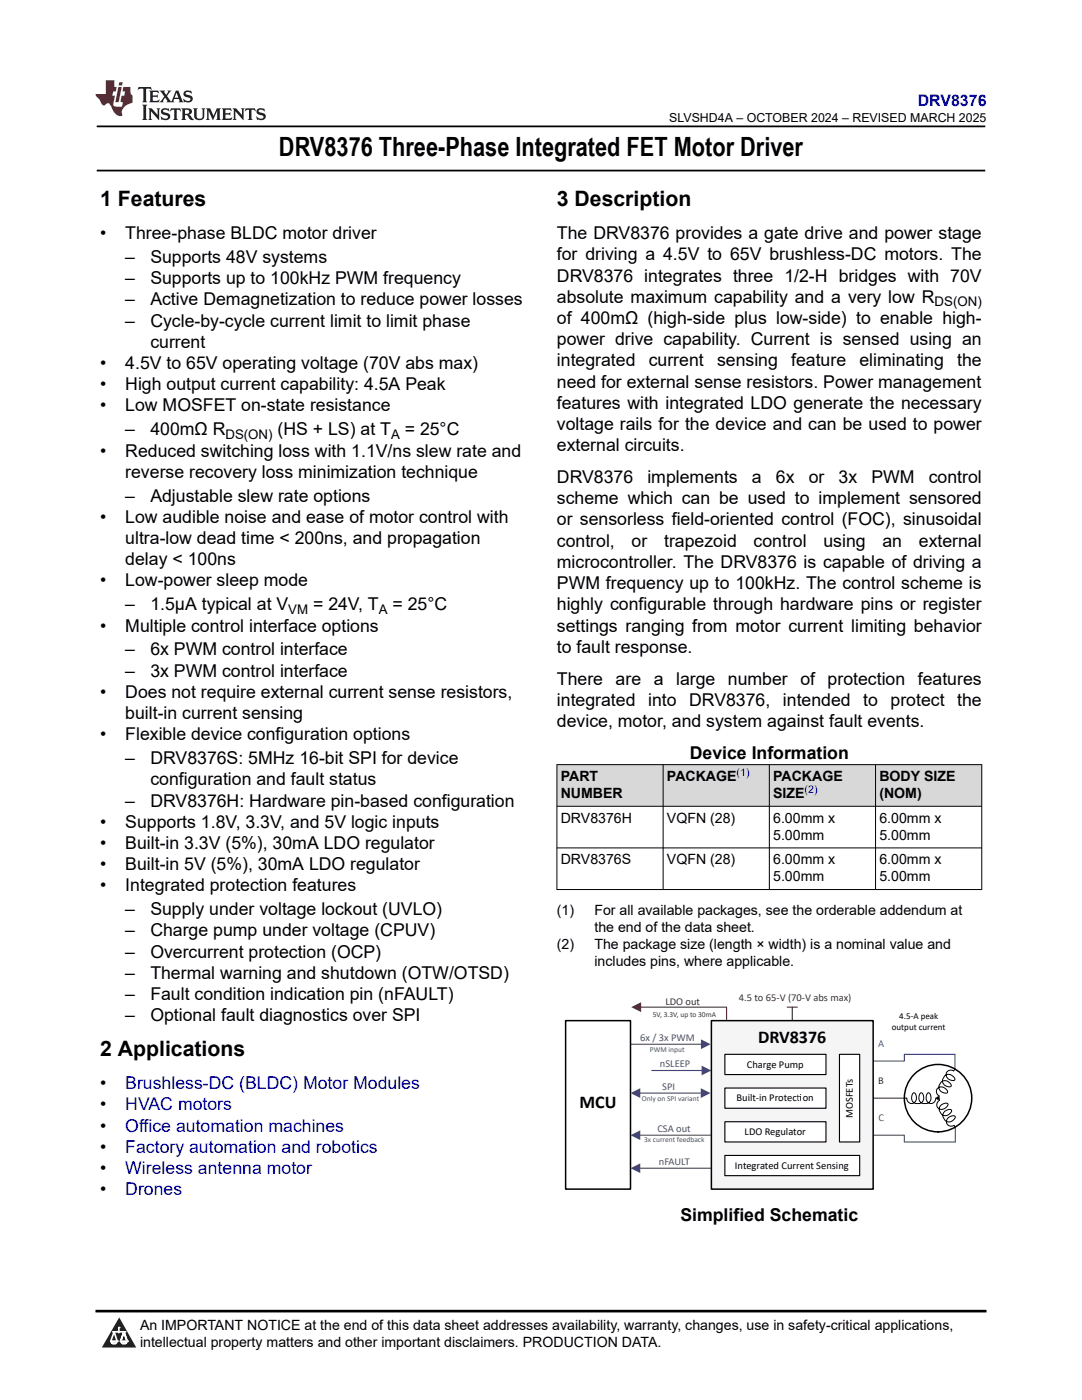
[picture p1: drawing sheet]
<svg xmlns="http://www.w3.org/2000/svg" width="216mm" height="279mm" viewBox="0 0 216 279" stroke-linecap="round" stroke-linejoin="round" font-family="sans-serif">
<defs><g id="words">
<text font-size="5.3" x="55.7" y="31.2">DRV8376 Three-Phase Integrated FET Motor Driver</text>
<g font-size="4.2">
<text x="20" y="41.2">1 Features</text>
<text x="111.1" y="41.2">3 Description</text>
<text x="20" y="210.8">2 Applications</text>
</g>
<g font-size="3.6">
<text x="151.3" y="208.1">DRV8376</text>
<text x="115.6" y="221">MCU</text>
</g>
<g font-size="3.5">
<text x="20" y="47.7">•</text>
<text x="25" y="47.7">Three-phase BLDC motor driver</text>
<text x="111.1" y="47.7">The DRV8376 provides a gate drive and power stage</text>
<text x="25" y="52.5">–</text>
<text x="30" y="52.5">Supports 48V systems</text>
<text x="111.1" y="52">for driving a 4.5V to 65V brushless-DC motors. The</text>
<text x="25" y="56.7">–</text>
<text x="30" y="56.7">Supports up to 100kHz PWM frequency</text>
<text x="111.1" y="56.2">DRV8376 integrates three 1/2-H bridges with 70V</text>
<text x="25" y="61">–</text>
<text x="25" y="65.2">–</text>
<text x="30" y="61">Active Demagnetization to reduce power losses</text>
<text x="30" y="65.2">Cycle-by-cycle current limit to limit phase</text>
<text x="111.1" y="60.4">absolute maximum capability and a very low R</text>
<text x="111.1" y="64.7">of 400mΩ (high-side plus low-side) to enable high-</text>
<text x="30" y="69.4">current</text>
<text x="111.1" y="68.9">power drive capability. Current is sensed using an</text>
<text x="20" y="73.7">•</text>
<text x="20" y="77.9">•</text>
<text x="25" y="73.7">4.5V to 65V operating voltage (70V abs max)</text>
<text x="25" y="77.9">High output current capability: 4.5A Peak</text>
<text x="111.1" y="73.1">integrated</text>
<text x="111.1" y="77.4">need for external sense resistors. Power management</text>
<text x="129.5" y="73.1">current</text>
<text x="143.1" y="73.1">sensing</text>
<text x="157.9" y="73.1">feature</text>
<text x="171.5" y="73.1">eliminating</text>
<text x="191" y="73.1">the</text>
<text x="20" y="82.1">•</text>
<text x="25" y="82.1">Low MOSFET on-state resistance</text>
<text x="111.1" y="81.6">features with integrated LDO generate the necessary</text>
<text x="25" y="86.9">–</text>
<text x="30" y="86.9">400mΩ R</text>
<text x="55.4" y="86.9">(HS + LS) at T</text>
<text x="80.8" y="86.9">= 25°C</text>
<text x="111.1" y="85.8">voltage rails for the device and can be used to power</text>
<text x="20" y="91.1">•</text>
<text x="25" y="91.1">Reduced switching loss with 1.1V/ns slew rate and</text>
<text x="25" y="95.3">reverse recovery loss minimization technique</text>
<text x="111.1" y="90.1">external circuits.</text>
<text x="25" y="100.1">–</text>
<text x="30" y="100.1">Adjustable slew rate options</text>
<text x="111.1" y="96.4">DRV8376</text>
<text x="111.1" y="100.6">scheme which can be used to implement sensored</text>
<text x="129.2" y="96.4">implements</text>
<text x="150" y="96.4">a</text>
<text x="154.8" y="96.4">6x</text>
<text x="161.4" y="96.4">or</text>
<text x="167.3" y="96.4">3x</text>
<text x="173.9" y="96.4">PWM</text>
<text x="185.3" y="96.4">control</text>
<text x="20" y="104.3">•</text>
<text x="25" y="104.3">Low audible noise and ease of motor control with</text>
<text x="111.1" y="104.9">or sensorless field-oriented control (FOC), sinusoidal</text>
<text x="25" y="108.6">ultra-low dead time &lt; 200ns, and propagation</text>
<text x="25" y="112.8">delay &lt; 100ns</text>
<text x="111.1" y="113.3">microcontroller. The DRV8376 is capable of driving a</text>
<text x="111.1" y="109.1">control,</text>
<text x="126" y="109.1">or</text>
<text x="132.5" y="109.1">trapezoid</text>
<text x="150.4" y="109.1">control</text>
<text x="164.3" y="109.1">using</text>
<text x="176.1" y="109.1">an</text>
<text x="183.3" y="109.1">external</text>
<text x="20" y="117">•</text>
<text x="25" y="117">Low-power sleep mode</text>
<text x="111.1" y="117.6">PWM frequency up to 100kHz. The control scheme is</text>
<text x="25" y="121.8">–</text>
<text x="30" y="121.8">1.5µA typical at V</text>
<text x="62.5" y="121.8">= 24V, T</text>
<text x="78.3" y="121.8">= 25°C</text>
<text x="111.1" y="121.8">highly configurable through hardware pins or register</text>
<text x="20" y="126">•</text>
<text x="25" y="126">Multiple control interface options</text>
<text x="25" y="130.8">–</text>
<text x="30" y="130.8">6x PWM control interface</text>
<text x="111.1" y="126">settings ranging from motor current limiting behavior</text>
<text x="111.1" y="130.3">to fault response.</text>
<text x="25" y="135">–</text>
<text x="30" y="135">3x PWM control interface</text>
<text x="111.1" y="136.6">There</text>
<text x="122.8" y="136.6">are</text>
<text x="130.4" y="136.6">a</text>
<text x="134.9" y="136.6">large</text>
<text x="145.2" y="136.6">number of protection</text>
<text x="183.1" y="136.6">features</text>
<text x="20" y="139.3">•</text>
<text x="25" y="139.3">Does not require external current sense resistors,</text>
<text x="25" y="143.5">built-in current sensing</text>
<text x="111.1" y="140.9">integrated</text>
<text x="129.3" y="140.9">into</text>
<text x="137.5" y="140.9">DRV8376,</text>
<text x="156.2" y="140.9">intended</text>
<text x="172.3" y="140.9">to</text>
<text x="177.7" y="140.9">protect</text>
<text x="191" y="140.9">the</text>
<text x="20" y="147.7">•</text>
<text x="25" y="147.7">Flexible device configuration options</text>
<text x="111.1" y="145.1">device, motor, and system against fault events.</text>
<text x="25" y="152.5">–</text>
<text x="30" y="152.5">DRV8376S: 5MHz 16-bit SPI for device</text>
<text x="137.6" y="151.4">Device Information</text>
<text x="25" y="161">–</text>
<text x="30" y="156.7">configuration and fault status</text>
<text x="30" y="161">DRV8376H: Hardware pin-based configuration</text>
<text x="20" y="165.2">•</text>
<text x="25" y="165.2">Supports 1.8V, 3.3V, and 5V logic inputs</text>
<text x="20" y="169.4">•</text>
<text x="20" y="173.7">•</text>
<text x="25" y="169.4">Built-in 3.3V (5%), 30mA LDO regulator</text>
<text x="25" y="173.7">Built-in 5V (5%), 30mA LDO regulator</text>
<text x="20" y="177.9">•</text>
<text x="25" y="177.9">Integrated protection features</text>
<text x="25" y="182.7">–</text>
<text x="30" y="182.7">Supply under voltage lockout (UVLO)</text>
<text x="25" y="186.9">–</text>
<text x="25" y="191.1">–</text>
<text x="30" y="186.9">Charge pump under voltage (CPUV)</text>
<text x="30" y="191.1">Overcurrent protection (OCP)</text>
<text x="25" y="195.4">–</text>
<text x="30" y="195.4">Thermal warning and shutdown (OTW/OTSD)</text>
<text x="25" y="203.8">–</text>
<text x="25" y="199.6">–</text>
<text x="30" y="203.8">Optional fault diagnostics over SPI</text>
<text x="30" y="199.6">Fault condition indication pin (nFAULT)</text>
<text x="20" y="217.4">•</text>
<text x="20" y="221.6">•</text>
<text x="20" y="225.8">•</text>
<text x="20" y="230.1">•</text>
<text x="20" y="234.3">•</text>
<text x="20" y="238.5">•</text>
<text x="135.8" y="243.8">Simplified Schematic</text>
</g>
<g font-size="3.5" fill="#00f">
<text x="25" y="217.4">Brushless-DC (BLDC) Motor Modules</text>
<text x="25" y="221.6">HVAC motors</text>
<text x="25" y="225.8">Office automation machines</text>
<text x="25" y="230.1">Factory automation and robotics</text>
<text x="25" y="234.3">Wireless antenna motor</text>
<text x="25" y="238.5">Drones</text>
</g>
<text font-size="3.2" fill="#00f" x="183.1" y="21.1">DRV8376</text>
<g font-size="2.8">
<text x="111.9" y="155.9">PART</text>
<text x="133.1" y="155.9">PACKAGE</text>
<text x="154.3" y="155.9">PACKAGE</text>
<text x="175.5" y="155.9">BODY SIZE</text>
<text x="111.9" y="159.3">NUMBER</text>
<text x="154.3" y="159.3">SIZE</text>
<text x="175.5" y="159.3">(NOM)</text>
<text x="111.9" y="164.2">DRV8376H</text>
<text x="133.1" y="164.2">VQFN (28)</text>
<text x="154.3" y="164.2">6.00mm x</text>
<text x="154.3" y="167.6">5.00mm</text>
<text x="175.5" y="164.2">6.00mm x</text>
<text x="175.5" y="167.6">5.00mm</text>
<text x="111.9" y="172.5">DRV8376S</text>
<text x="133.1" y="172.5">VQFN (28)</text>
<text x="154.3" y="172.5">6.00mm x</text>
<text x="175.5" y="172.5">6.00mm x</text>
<text x="154.3" y="175.9">5.00mm</text>
<text x="175.5" y="175.9">5.00mm</text>
<text x="111.1" y="182.7">(1)</text>
<text x="118.6" y="182.7">For all available packages, see the orderable addendum at</text>
<text x="111.1" y="189.5">(2)</text>
<text x="118.6" y="186.1">the end of the data sheet.</text>
<text x="118.6" y="189.5">The package size (length × width) is a nominal value and</text>
<text x="118.6" y="192.8">includes pins, where applicable.</text>
<text x="27.9" y="265.5">An IMPORTANT NOTICE at the end of this data sheet addresses availability, warranty, changes, use in safety-critical applications,</text>
<text x="27.9" y="268.9">intellectual property matters and other important disclaimers. PRODUCTION DATA.</text>
</g>
<g font-size="2.6">
<text x="186.5" y="61.1">DS(ON)</text>
<text x="45" y="87.6">DS(ON)</text>
<text x="78" y="87.6">A</text>
<text x="57.5" y="122.5">VM</text>
<text x="75.6" y="122.5">A</text>
</g>
<text font-size="2.5" x="133.5" y="24.3">SLVSHD4A – OCTOBER 2024 – REVISED MARCH 2025</text>
<g font-size="2.1" fill="#00f">
<text x="147" y="154.9">(1)</text>
<text x="160.6" y="158.3">(2)</text>
</g>
<g font-size="2.1" fill="#602520">
<text x="132.8" y="200.6">LDO out</text>
<text x="147.4" y="199.8">4.5 to 65-V (70-V abs max)</text>
</g>
<g font-size="2.1" fill="#38547a">
<text x="127.8" y="207.7">6x / 3x PWM</text>
<text x="131.7" y="212.9">nSLEEP</text>
<text x="132.1" y="217.4">SPI</text>
<text x="131.2" y="225.8">CSA out</text>
<text x="131.5" y="232.4">nFAULT</text>
</g>
<text font-size="2.1" fill="#006fc0" x="175.2" y="208.9">A</text>
<g font-size="2.1">
<text x="149" y="213.1">Charge Pump</text>
<text x="147" y="219.8">Built-in Protec on</text>
<text x="148.6" y="226.5">LDO Regulator</text>
<text x="170.2" y="223.1" transform="rotate(-90 170.2 223.1)">MOSFETs</text>
<text x="146.7" y="233.2">Integrated Current Sensing</text>
</g>
<text font-size="2.1" fill="#c00000" x="175.3" y="216.3">B</text>
<text font-size="2.1" fill="#00af4f" x="175.3" y="223.7">C</text>
<g font-size="1.8">
<text x="179.5" y="203.4">4.5-A peak</text>
<text x="178" y="205.5">output current</text>
</g>
<text font-size="1.5" fill="#602520" x="130.2" y="203">5V, 3.3V, up to 30mA</text>
<g font-size="1.5" fill="#38547a">
<text x="129.7" y="209.9">PWM input</text>
<text x="128.1" y="219.8">Only on SPI variant</text>
<text x="128.5" y="227.9">3x current feedback</text>
</g>
</g></defs>
<path d="M19.3 25.2h177.3M19.3 34h177.3" fill="none" stroke="#000" stroke-width=".35"/>
<g fill="#d8d8d8">
<path d="M111.1 152.6h84.8v8.3h-84.8z" fill-rule="evenodd"/>
<path d="M111.2 152.7h21.1v8.1h-21.1z" fill-rule="evenodd"/>
<path d="M132.4 152.7h21.1v8.1h-21.1z" fill-rule="evenodd"/>
<path d="M153.6 152.7h21v8.1h-21z" fill-rule="evenodd"/>
<path d="M174.8 152.7h21v8.1h-21z" fill-rule="evenodd"/>
</g>
<path d="M111.1 152.6h84.9M111.1 152.5v25.1M132.3 152.5v25.1M153.5 152.5v25.1M174.7 152.5v25.1M195.9 152.5v25.1M111.1 160.9h84.9M111.1 169.2h84.9M111.1 177.5h84.9" fill="none" stroke="#000" stroke-width=".2"/>
<path d="M174.3 219.2h6.2" fill="none" stroke="#c00000" stroke-width=".22"/>
<path d="M174.2 226.6h6.2" fill="none" stroke="#00af4f" stroke-width=".22"/>
<path d="M174.2 211.8h6.2" fill="none" stroke="#006fc0" stroke-width=".22"/>
<path d="M130 213.6h10" fill="none" stroke="#38547a" stroke-width=".22"/>
<path d="M140 212.7l1.9 .9-1.9 1z" fill="#38547a"/>
<path d="M125.8 208.4h14.1" fill="none" stroke="#38547a" stroke-width=".22"/>
<path d="M139.9 207.4l1.9 1-1.9 1z" fill="#38547a"/>
<path d="M127.7 226.6h14.2" fill="none" stroke="#38547a" stroke-width=".22"/>
<path d="M125.8 226.6l2-1v1.9z" fill="#38547a"/>
<path d="M127.7 233.1h14.2" fill="none" stroke="#38547a" stroke-width=".22"/>
<path d="M125.8 233.1l2-.9v1.9z" fill="#38547a"/>
<path d="M127.8 201h17.1M145 201v2.7M157.1 201h2M158.1 201v2.7" fill="none" stroke="#602520" stroke-width=".22"/>
<path d="M187.2 219.2l.3 .4a1.01 1.01 0 0 0-.3 1.6 1.01 1.01 0 0 0 1.6-.2l.4-.5-.1-.2a1.21 1.21 0 0 0-1.6 .7 1.21 1.21 0 0 0 .9 1.6 1.21 1.21 0 0 0 1.5-1 1.21 1.21 0 0 0-1.7 .7 1.21 1.21 0 0 0 .9 1.5 1.21 1.21 0 0 0 1.5-1 1.14 1.14 0 0 0-1.4 .3 1.14 1.14 0 0 0 0 1.5l.8 .1 .4-.1 .2 .4M190.5 213.3l-.2 .4a1.01 1.01 0 0 0-1.5 .6 1.01 1.01 0 0 0 .9 1.3h.6l.2-.1a1.21 1.21 0 0 0-1.4-1 1.21 1.21 0 0 0-.9 1.5 1.21 1.21 0 0 0 1.6 .8 1.21 1.21 0 0 0-1.5-1.1 1.21 1.21 0 0 0-.9 1.6 1.21 1.21 0 0 0 1.7 .7 1.13 1.13 0 0 0-1-1.1 1.13 1.13 0 0 0-1.3 .8l.3 .8 .3 .2-.2 .5" fill="none" stroke="#000" stroke-width=".2"/>
<path d="M180.5 211.7v-1.3h10v2.9" fill="none" stroke="#006fc0" stroke-width=".22"/>
<path d="M180.5 226.6v1.3h10.1M190.6 225v2.9" fill="none" stroke="#00af4f" stroke-width=".22"/>
<path d="M126 201l1.9-1v2z" fill="#602520"/>
<path d="M180.4 219.2h.5a1.01 1.01 0 0 0 1.3 1 1.01 1.01 0 0 0 .6-1.5l-.2-.5-.2-.1a1.21 1.21 0 0 0-.2 1.8 1.21 1.21 0 0 0 1.8 0 1.21 1.21 0 0 0-.2-1.8 1.21 1.21 0 0 0-.1 1.8 1.21 1.21 0 0 0 1.8 0 1.21 1.21 0 0 0-.2-1.8 1.14 1.14 0 0 0-.5 1.4 1.14 1.14 0 0 0 1.3 .7l.6-.6v-.4h.5" fill="none" stroke="#000" stroke-width=".2"/>
<g fill="none" stroke="#000" stroke-width=".3">
<path d="M187 219.1l.2-.1 .1 .2-.1 .1z"/>
<circle cx="187.2" cy="219.2" r="6.7"/>
</g>
<path d="M141.9 203.7h32.3v33.6h-32.3z" fill-rule="evenodd" fill="#f5f5f5"/>
<path d="M141.9 203.7h32.3v33.6h-32.3z" fill="none" stroke="#000" stroke-width=".3"/>
<path d="M167.5 210.4h4v17.5h-4z" fill-rule="evenodd" fill="#fff"/>
<path d="M167.5 210.4h4v17.5h-4z" fill="none" stroke="#000" stroke-width=".22"/>
<path d="M144.6 223.9h20.2v4h-20.2z" fill-rule="evenodd" fill="#fff"/>
<path d="M144.6 223.9h20.2v4h-20.2z" fill="none" stroke="#000" stroke-width=".22"/>
<path d="M144.6 230.6h26.9v4h-26.9z" fill-rule="evenodd" fill="#fff"/>
<path d="M144.6 230.6h26.9v4h-26.9z" fill="none" stroke="#000" stroke-width=".22"/>
<path d="M144.6 217.1h20.2v4.1h-20.2z" fill-rule="evenodd" fill="#fff"/>
<path d="M144.6 217.1h20.2v4.1h-20.2z" fill="none" stroke="#000" stroke-width=".22"/>
<path d="M144.6 210.4h20.2v4.1h-20.2z" fill-rule="evenodd" fill="#fff"/>
<path d="M144.6 210.4h20.2v4.1h-20.2z" fill="none" stroke="#000" stroke-width=".22"/>
<path d="M112.9 203.7h12.9v33.6h-12.9z" fill-rule="evenodd" fill="#fff"/>
<path d="M112.9 203.7h12.9v33.6h-12.9z" fill="none" stroke="#000" stroke-width=".3"/>
<path d="M127.7 218.2h12.1" fill="none" stroke="#38547a" stroke-width=".22"/>
<g fill="#38547a">
<path d="M125.8 218.2l2-1v1.9z"/>
<path d="M139.8 217.2l2 1-2 .9z"/>
</g>
<path d="M0 0h215.9v23.8h-215.9z" fill-rule="evenodd" fill="#fff"/>
<path d="M27.7 17.4l-.2 .6 .5-.3h.6v.2v2.1l-.2 .4h1l-.2-.4v-2.1v-.2h.5l.5 .3-.1-.6zM29.8 18.1l.2 .4v1.5l-.2 .4h1.9l.1-.6a1.08 1.08 0 0 1-1.3 .2v-.7h.6l.4 .2v-.6l-.4 .2h-.6v-.6l.2-.1a1 1 0 0 1 1 .2l-.1-.5zM31.8 18.1l1 1.1-1 1.2h.9l-.2-.2 .4-.7 .5 .7-.2 .2h1.6l-.2-.2 .1-.4h1l.1 .4-.1 .2h.9l-.2-.3-.8-2h-.5l-1 2.2-.8-1.1 .9-1.1h-.8l.2 .2-.5 .7-.3-.7 .1-.2zM35.2 18.5l.4 1h-.8zM36.8 18.2a.65 .65 0 0 0-.2 .8 .65 .65 0 0 0 .6 .4l.7 .2 .1 .2a.79 .79 0 0 1-.7 .4 .79 .79 0 0 1-.7-.5l.1 .7 .2-.1a.93 .93 0 0 0 1.1 .1 .93 .93 0 0 0 .4-1 1.46 1.46 0 0 0-1.2-.6l-.1-.3a1.09 1.09 0 0 1 1.2 .2l-.2-.6-.1 .1-.6-.2zM28.4 20.9l.2 .4v2.3l-.2 .3h1l-.2-.3v-2.3l.2-.4zM29.6 21.6l.2 .4v1.6l-.2 .3h.8l-.3-.3v-1.4l1.7 1.8v-2l.2-.4h-.8l.2 .2 .1 1.1-1.2-1.3zM32.3 21.8a.65 .65 0 0 0-.2 .7 .65 .65 0 0 0 .7 .4l.6 .2 .1 .2a.79 .79 0 0 1-.7 .4 .79 .79 0 0 1-.7-.5l.1 .7 .2-.1a.93 .93 0 0 0 1.1 .1 .93 .93 0 0 0 .4-.9 1.46 1.46 0 0 0-1.2-.6l-.1-.4a1.09 1.09 0 0 1 1.2 .2l-.2-.6-.1 .1-.6-.1zM34.1 21.6l-.1 .7a.63 .63 0 0 1 .7-.4l.1 1.7-.3 .3h1l-.2-.3v-1.7a.66 .66 0 0 1 .8 .4l-.1-.7zM36.2 21.6l.2 .4v1.6l-.2 .3h.9l-.2-.2v-.7h.5l.1 .2a.79 .79 0 0 0 1.2 .6l-1-.9a.61 .61 0 0 0 .6-.6 .61 .61 0 0 0-.5-.6zM36.9 21.9h.2a.47 .47 0 0 1 .5 .1 .47 .47 0 0 1 .1 .5l-.2 .2h-.6zM38.5 21.6l.2 .2a2.27 2.27 0 0 0 .4 2 1.04 1.04 0 0 0 1.7-.7v-1.3l.2-.2h-.8l.2 .4v1.1a.6 .6 0 0 1-.6 .6 .6 .6 0 0 1-.6-.6v-1.1l.3-.4zM41.1 21.6l.2 .4v1.6l-.2 .3h.7l-.2-.3v-1.5l.9 1.9 .8-1.9v1.5l-.2 .3h1l-.3-.3v-1.6l.3-.4h-.8l-.7 1.5-.7-1.5zM44.3 21.6l.2 .4v1.6l-.2 .3h1.9l.1-.5a1.09 1.09 0 0 1-1.3 .1v-.6h.6l.4 .1v-.6l-.4 .2h-.6v-.6l.2-.1a1.01 1.01 0 0 1 1 .3l-.1-.6zM46.4 21.6l.3 .4v1.6l-.3 .3h.8l-.2-.3v-1.4l1.6 1.8v-2l.2-.4h-.7l.2 .2v1.1l-1.2-1.3zM49 21.6l-.1 .7a.63 .63 0 0 1 .8-.4v1.7l-.3 .3h1l-.2-.3v-1.7a.66 .66 0 0 1 .8 .4l-.1-.7zM51.4 21.8a.65 .65 0 0 0-.2 .7 .65 .65 0 0 0 .6 .4l.6 .2 .2 .2a.79 .79 0 0 1-.8 .4 .79 .79 0 0 1-.6-.5l.1 .7 .2-.1a.93 .93 0 0 0 1 .1 .93 .93 0 0 0 .5-.9 1.46 1.46 0 0 0-1.3-.6l-.1-.4a1.09 1.09 0 0 1 1.3 .2l-.2-.6-.2 .1-.5-.1z" fill="#231f20"/>
<path d="M21.1 16v2.8h-2.1l.1 .3 .9 1a.95 .95 0 0 0 .9 .9 .59 .59 0 0 1 .6-.4 .59 .59 0 0 1 .5 .4l.4 .8a1.59 1.59 0 0 0 2.1 1.3 1.61 1.61 0 0 1 1-2.2l1-.4-.1-1.5a1.59 1.59 0 0 1-.4-1.6h-1.4l-.2 .9h.5l-.1 .8h-.5l-.2 1v.2l.4 .1-.2 .9h-.6a.73 .73 0 0 1-1.1-.7l.3-1.5h-.5l.2-.8h.5l.2-.9h-.5v-1.4zM23.6 17.4l-.6 3h.7l.6-3zM23.8 16.4l-.1 .7h.7l.1-.7z" fill="#ed1c24"/>
<path d="M0 261.4h215.9v18h-215.9z" fill-rule="evenodd" fill="#fff"/>
<path d="M23.8 262.9l3.4 6h-6.9z" fill="#231f20"/>
<path d="M22.1 267.7h1.3l-.4 .5h-.3a.55 .55 0 0 1-.6-.5z" fill-rule="evenodd" fill="#fff"/>
<path d="M22.1 267.7h1.3l-.4 .5h-.3a.55 .55 0 0 1-.6-.5z" fill="none" stroke="#231f20" stroke-width=".34"/>
<path d="M22.1 267.7h1.3l-.4 .5h-.5zM23.7 265.9h.1M23.7 264.9v1z" fill="none" stroke="#fff" stroke-width=".34"/>
<circle cx="23.7" cy="264.9" r=".17" fill="#fff"/>
<path d="M22.6 265.8h.1M22.6 265.8h2.3z" fill="none" stroke="#fff" stroke-width=".34"/>
<circle cx="24.9" cy="265.8" r=".17" fill="#fff"/>
<path d="M24 267.7h.1" fill="none" stroke="#fff" stroke-width=".34"/>
<path d="M24.7 265.8l-.7 1.9z" fill="#fff"/>
<path d="M24.7 265.8l-.7 1.9z" fill="none" stroke="#fff" stroke-width=".34"/>
<path d="M24.7 265.8l.7 1.9z" fill="#fff"/>
<path d="M24.7 265.8l.7 1.9zM25.3 267.7h.1" fill="none" stroke="#fff" stroke-width=".34"/>
<circle cx="22.1" cy="267.7" r=".17" fill="#fff"/>
<path d="M22.8 265.8l-.7 1.9zM22.8 265.8l.6 1.9z" fill="none" stroke="#fff" stroke-width=".34"/>
<circle cx="23.4" cy="267.7" r=".17" fill="#fff"/>
<path d="M24.1 267.7h1.3a.65 .65 0 0 1-.6 .5 .65 .65 0 0 1-.7-.5z" fill-rule="evenodd" fill="#fff"/>
<path d="M24.1 267.7h1.3a.65 .65 0 0 1-.6 .5 .65 .65 0 0 1-.7-.5z" fill="none" stroke="#231f20" stroke-width=".34"/>
<path d="M24 267.7h.1M24.1 267.7h1.3l-.4 .5h-.5z" fill="none" stroke="#fff" stroke-width=".34"/>
<circle cx="25.4" cy="267.7" r=".17" fill="#fff"/>
<path d="M19 261.7h177.8" fill="none" stroke="#000" stroke-width=".53"/>
<use href="#words"/>
</svg>
